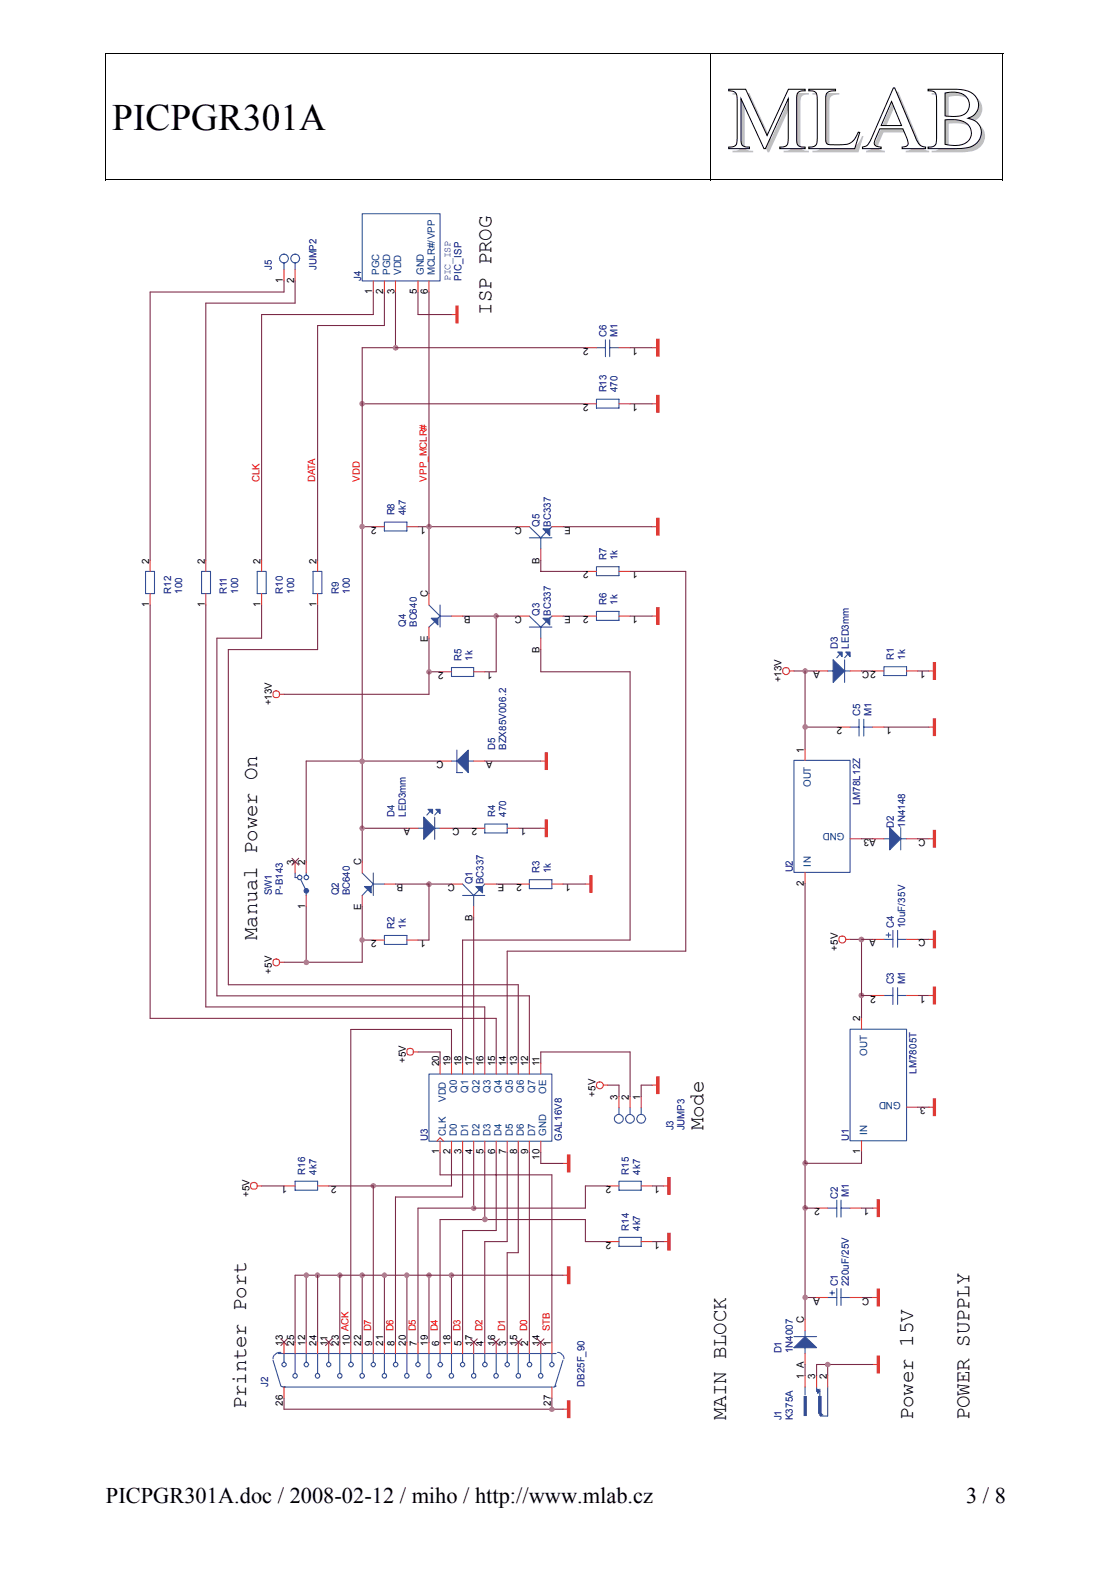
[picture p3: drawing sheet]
<svg xmlns="http://www.w3.org/2000/svg" width="210mm" height="297mm" viewBox="0 0 210 297" stroke-linecap="round" stroke-linejoin="round" font-family="sans-serif">
<defs><g id="words">
<text font-size="16.9" fill="#c0c0c0" x="138.1" y="28.8">MLAB</text>
<text font-size="7" x="21.2" y="24.6">PICPGR301A</text>
<g font-size="4.2">
<text x="20" y="283.9">PICPGR301A.doc / 2008-02-12 / miho / http://www.mlab.cz</text>
<text x="182.5" y="283.9">3 / 8</text>
</g>
<g font-size="4">
<text x="92.9" y="59.4" transform="rotate(-90 92.9 59.4)">ISP PROG</text>
<text x="48.6" y="177.6" transform="rotate(-90 48.6 177.6)">Manual Power On</text>
<text x="132.9" y="213.5" transform="rotate(-90 132.9 213.5)">Mode</text>
<text x="46.5" y="266.3" transform="rotate(-90 46.5 266.3)">Printer Port</text>
<text x="137.2" y="268.4" transform="rotate(-90 137.2 268.4)">MAIN BLOCK</text>
<text x="172.5" y="268.4" transform="rotate(-90 172.5 268.4)">Power 15V</text>
<text x="183.2" y="268.4" transform="rotate(-90 183.2 268.4)">POWER SUPPLY</text>
</g>
<g font-size="1.9" fill="#000080">
<text x="51.4" y="50.9" transform="rotate(-90 51.4 50.9)">J5</text>
<text x="59.8" y="50.9" transform="rotate(-90 59.8 50.9)">JUMP2</text>
<text x="68.2" y="53.1" transform="rotate(-90 68.2 53.1)">J4</text>
<text x="87.2" y="53.1" transform="rotate(-90 87.2 53.1)">PIC_ISP</text>
<text x="114.6" y="63.6" transform="rotate(-90 114.6 63.6)">C6</text>
<text x="116.7" y="63.6" transform="rotate(-90 116.7 63.6)">M1</text>
<text x="114.6" y="74.1" transform="rotate(-90 114.6 74.1)">R13</text>
<text x="116.7" y="74.1" transform="rotate(-90 116.7 74.1)">470</text>
<text x="74.5" y="97.4" transform="rotate(-90 74.5 97.4)">R8</text>
<text x="76.7" y="97.4" transform="rotate(-90 76.7 97.4)">4k7</text>
<text x="102" y="99.5" transform="rotate(-90 102 99.5)">Q5</text>
<text x="104.1" y="99.5" transform="rotate(-90 104.1 99.5)">BC337</text>
<text x="114.6" y="105.9" transform="rotate(-90 114.6 105.9)">R7</text>
<text x="116.7" y="105.9" transform="rotate(-90 116.7 105.9)">1k</text>
<text x="32.3" y="112.2" transform="rotate(-90 32.3 112.2)">R12</text>
<text x="34.4" y="112.2" transform="rotate(-90 34.4 112.2)">100</text>
<text x="42.9" y="112.2" transform="rotate(-90 42.9 112.2)">R11</text>
<text x="45" y="112.2" transform="rotate(-90 45 112.2)">100</text>
<text x="53.5" y="112.2" transform="rotate(-90 53.5 112.2)">R10</text>
<text x="55.6" y="112.2" transform="rotate(-90 55.6 112.2)">100</text>
<text x="64" y="112.2" transform="rotate(-90 64 112.2)">R9</text>
<text x="66.1" y="112.2" transform="rotate(-90 66.1 112.2)">100</text>
<text x="76.7" y="118.5" transform="rotate(-90 76.7 118.5)">Q4</text>
<text x="78.8" y="118.5" transform="rotate(-90 78.8 118.5)">BC640</text>
<text x="102" y="116.4" transform="rotate(-90 102 116.4)">Q3</text>
<text x="104.1" y="116.4" transform="rotate(-90 104.1 116.4)">BC337</text>
<text x="114.6" y="114.3" transform="rotate(-90 114.6 114.3)">R6</text>
<text x="116.7" y="114.3" transform="rotate(-90 116.7 114.3)">1k</text>
<text x="87.2" y="124.8" transform="rotate(-90 87.2 124.8)">R5</text>
<text x="89.3" y="124.8" transform="rotate(-90 89.3 124.8)">1k</text>
<text x="158.3" y="122.6" transform="rotate(-90 158.3 122.6)">D3</text>
<text x="160.4" y="122.6" transform="rotate(-90 160.4 122.6)">LED3mm</text>
<text x="168.9" y="124.7" transform="rotate(-90 168.9 124.7)">R1</text>
<text x="171" y="124.7" transform="rotate(-90 171 124.7)">1k</text>
<text x="162.5" y="135.2" transform="rotate(-90 162.5 135.2)">C5</text>
<text x="164.7" y="135.2" transform="rotate(-90 164.7 135.2)">M1</text>
<text x="93.5" y="141.7" transform="rotate(-90 93.5 141.7)">D5</text>
<text x="95.6" y="141.7" transform="rotate(-90 95.6 141.7)">BZX85V006.2</text>
<text x="74.5" y="154.4" transform="rotate(-90 74.5 154.4)">D4</text>
<text x="76.7" y="154.4" transform="rotate(-90 76.7 154.4)">LED3mm</text>
<text x="93.5" y="154.4" transform="rotate(-90 93.5 154.4)">R4</text>
<text x="95.6" y="154.4" transform="rotate(-90 95.6 154.4)">470</text>
<text x="162.5" y="152.1" transform="rotate(-90 162.5 152.1)">LM78L12Z</text>
<text x="168.9" y="156.4" transform="rotate(-90 168.9 156.4)">D2</text>
<text x="171" y="156.4" transform="rotate(-90 171 156.4)">1N4148</text>
<text x="89.3" y="167" transform="rotate(-90 89.3 167)">Q1</text>
<text x="91.4" y="167" transform="rotate(-90 91.4 167)">BC337</text>
<text x="102" y="165" transform="rotate(-90 102 165)">R3</text>
<text x="104.1" y="165" transform="rotate(-90 104.1 165)">1k</text>
<text x="149.8" y="164.8" transform="rotate(-90 149.8 164.8)">U2</text>
<text x="51.4" y="169.2" transform="rotate(-90 51.4 169.2)">SW1</text>
<text x="53.5" y="169.2" transform="rotate(-90 53.5 169.2)">P-B143</text>
<text x="64" y="169.2" transform="rotate(-90 64 169.2)">Q2</text>
<text x="66.1" y="169.2" transform="rotate(-90 66.1 169.2)">BC640</text>
<text x="74.5" y="175.6" transform="rotate(-90 74.5 175.6)">R2</text>
<text x="76.7" y="175.6" transform="rotate(-90 76.7 175.6)">1k</text>
<text x="168.9" y="175.4" transform="rotate(-90 168.9 175.4)">C4</text>
<text x="171" y="175.4" transform="rotate(-90 171 175.4)">10uF/35V</text>
<text x="168.9" y="185.9" transform="rotate(-90 168.9 185.9)">C3</text>
<text x="171" y="185.9" transform="rotate(-90 171 185.9)">M1</text>
<text x="173.2" y="202.9" transform="rotate(-90 173.2 202.9)">LM7805T</text>
<text x="80.9" y="215.6" transform="rotate(-90 80.9 215.6)">U3</text>
<text x="106.2" y="215.6" transform="rotate(-90 106.2 215.6)">GAL16V8</text>
<text x="127.3" y="213.5" transform="rotate(-90 127.3 213.5)">J3</text>
<text x="129.3" y="213.5" transform="rotate(-90 129.3 213.5)">JUMP3</text>
<text x="160.4" y="215.6" transform="rotate(-90 160.4 215.6)">U1</text>
<text x="57.6" y="222" transform="rotate(-90 57.6 222)">R16</text>
<text x="59.8" y="222" transform="rotate(-90 59.8 222)">4k7</text>
<text x="118.8" y="222" transform="rotate(-90 118.8 222)">R15</text>
<text x="120.9" y="222" transform="rotate(-90 120.9 222)">4k7</text>
<text x="158.3" y="226.6" transform="rotate(-90 158.3 226.6)">C2</text>
<text x="160.4" y="226.1" transform="rotate(-90 160.4 226.1)">M1</text>
<text x="118.8" y="232.5" transform="rotate(-90 118.8 232.5)">R14</text>
<text x="120.9" y="232.5" transform="rotate(-90 120.9 232.5)">4k7</text>
<text x="158.3" y="243" transform="rotate(-90 158.3 243)">C1</text>
<text x="160.4" y="243" transform="rotate(-90 160.4 243)">220uF/25V</text>
<text x="147.7" y="255.7" transform="rotate(-90 147.7 255.7)">D1</text>
<text x="149.8" y="255.7" transform="rotate(-90 149.8 255.7)">1N4007</text>
<text x="50.7" y="262.1" transform="rotate(-90 50.7 262.1)">J2</text>
<text x="110.4" y="262.1" transform="rotate(-90 110.4 262.1)">DB25F_90</text>
<text x="147.7" y="268.4" transform="rotate(-90 147.7 268.4)">J1</text>
<text x="149.8" y="268.4" transform="rotate(-90 149.8 268.4)">K375A</text>
</g>
<g font-size="1.9">
<text x="53.5" y="53.5" transform="rotate(-90 53.5 53.5)">1</text>
<text x="55.6" y="53.5" transform="rotate(-90 55.6 53.5)">2</text>
<text x="70.3" y="55.6" transform="rotate(-90 70.3 55.6)">1</text>
<text x="72.4" y="55.6" transform="rotate(-90 72.4 55.6)">2</text>
<text x="74.5" y="55.6" transform="rotate(-90 74.5 55.6)">3</text>
<text x="78.8" y="55.6" transform="rotate(-90 78.8 55.6)">5</text>
<text x="80.9" y="55.6" transform="rotate(-90 80.9 55.6)">6</text>
<text x="111.2" y="65.7" transform="rotate(-180 111.2 65.7)">2</text>
<text x="120.5" y="65.7" transform="rotate(-180 120.5 65.7)">1</text>
<text x="111.2" y="76.3" transform="rotate(-180 111.2 76.3)">2</text>
<text x="120.5" y="76.3" transform="rotate(-180 120.5 76.3)">1</text>
<text x="71.1" y="99.5" transform="rotate(-180 71.1 99.5)">2</text>
<text x="80.5" y="99.5" transform="rotate(-180 80.5 99.5)">1</text>
<text x="98.6" y="99.5" transform="rotate(-180 98.6 99.5)">C</text>
<text x="107.8" y="99.5" transform="rotate(-180 107.8 99.5)">E</text>
<text x="28.2" y="106.5" transform="rotate(-90 28.2 106.5)">2</text>
<text x="38.7" y="106.5" transform="rotate(-90 38.7 106.5)">2</text>
<text x="49.2" y="106.5" transform="rotate(-90 49.2 106.5)">2</text>
<text x="59.8" y="106.5" transform="rotate(-90 59.8 106.5)">2</text>
<text x="102" y="106.5" transform="rotate(-90 102 106.5)">B</text>
<text x="111.2" y="108" transform="rotate(-180 111.2 108)">2</text>
<text x="120.5" y="108" transform="rotate(-180 120.5 108)">1</text>
<text x="80.9" y="112.8" transform="rotate(-90 80.9 112.8)">C</text>
<text x="28.2" y="114.7" transform="rotate(-90 28.2 114.7)">1</text>
<text x="38.7" y="114.7" transform="rotate(-90 38.7 114.7)">1</text>
<text x="49.2" y="114.7" transform="rotate(-90 49.2 114.7)">1</text>
<text x="59.8" y="114.7" transform="rotate(-90 59.8 114.7)">1</text>
<text x="88.9" y="116.4" transform="rotate(-180 88.9 116.4)">B</text>
<text x="98.6" y="116.4" transform="rotate(-180 98.6 116.4)">C</text>
<text x="107.8" y="116.4" transform="rotate(-180 107.8 116.4)">E</text>
<text x="111.2" y="116.4" transform="rotate(-180 111.2 116.4)">2</text>
<text x="120.5" y="116.4" transform="rotate(-180 120.5 116.4)">1</text>
<text x="80.9" y="121.3" transform="rotate(-90 80.9 121.3)">E</text>
<text x="102" y="123.4" transform="rotate(-90 102 123.4)">B</text>
<text x="83.8" y="126.9" transform="rotate(-180 83.8 126.9)">2</text>
<text x="93.1" y="126.9" transform="rotate(-180 93.1 126.9)">1</text>
<text x="147.7" y="128.9" transform="rotate(-90 147.7 128.9)">+13V</text>
<text x="154.9" y="126.8" transform="rotate(-180 154.9 126.8)">A</text>
<text x="165.5" y="126.8" transform="rotate(-180 165.5 126.8)">2C</text>
<text x="174.9" y="126.8" transform="rotate(-180 174.9 126.8)">1</text>
<text x="51.4" y="133.3" transform="rotate(-90 51.4 133.3)">+13V</text>
<text x="159.1" y="137.4" transform="rotate(-180 159.1 137.4)">2</text>
<text x="168.5" y="137.4" transform="rotate(-180 168.5 137.4)">1</text>
<text x="83.8" y="143.8" transform="rotate(-180 83.8 143.8)">C</text>
<text x="93.1" y="143.8" transform="rotate(-180 93.1 143.8)">A</text>
<text x="151.9" y="142.2" transform="rotate(-90 151.9 142.2)">1</text>
<text x="77.5" y="156.5" transform="rotate(-180 77.5 156.5)">A</text>
<text x="86.8" y="156.5" transform="rotate(-180 86.8 156.5)">C</text>
<text x="90.2" y="156.5" transform="rotate(-180 90.2 156.5)">2</text>
<text x="99.4" y="156.5" transform="rotate(-180 99.4 156.5)">1</text>
<text x="165.5" y="158.5" transform="rotate(-180 165.5 158.5)">A3</text>
<text x="174.9" y="158.5" transform="rotate(-180 174.9 158.5)">C</text>
<text x="55.6" y="163.5" transform="rotate(-90 55.6 163.5)">3</text>
<text x="57.6" y="163.5" transform="rotate(-90 57.6 163.5)">2</text>
<text x="68.2" y="163.5" transform="rotate(-90 68.2 163.5)">C</text>
<text x="76.2" y="167" transform="rotate(-180 76.2 167)">B</text>
<text x="85.9" y="167" transform="rotate(-180 85.9 167)">C</text>
<text x="95.2" y="167" transform="rotate(-180 95.2 167)">E</text>
<text x="98.6" y="167" transform="rotate(-180 98.6 167)">2</text>
<text x="107.8" y="167" transform="rotate(-180 107.8 167)">1</text>
<text x="151.9" y="167.4" transform="rotate(-90 151.9 167.4)">2</text>
<text x="57.6" y="171.7" transform="rotate(-90 57.6 171.7)">1</text>
<text x="68.2" y="171.9" transform="rotate(-90 68.2 171.9)">E</text>
<text x="71.1" y="177.6" transform="rotate(-180 71.1 177.6)">2</text>
<text x="80.5" y="177.6" transform="rotate(-180 80.5 177.6)">1</text>
<text x="89.3" y="174.1" transform="rotate(-90 89.3 174.1)">B</text>
<text x="158.3" y="179.7" transform="rotate(-90 158.3 179.7)">+5V</text>
<text x="165.5" y="177.5" transform="rotate(-180 165.5 177.5)">A</text>
<text x="174.9" y="177.5" transform="rotate(-180 174.9 177.5)">C</text>
<text x="51.4" y="184" transform="rotate(-90 51.4 184)">+5V</text>
<text x="165.5" y="188.1" transform="rotate(-180 165.5 188.1)">2</text>
<text x="174.9" y="188.1" transform="rotate(-180 174.9 188.1)">1</text>
<text x="162.5" y="193" transform="rotate(-90 162.5 193)">2</text>
<text x="76.7" y="200.9" transform="rotate(-90 76.7 200.9)">+5V</text>
<text x="83" y="201.5" transform="rotate(-90 83 201.5)">20</text>
<text x="85.1" y="201.5" transform="rotate(-90 85.1 201.5)">19</text>
<text x="87.2" y="201.5" transform="rotate(-90 87.2 201.5)">18</text>
<text x="89.3" y="201.5" transform="rotate(-90 89.3 201.5)">17</text>
<text x="91.4" y="201.5" transform="rotate(-90 91.4 201.5)">16</text>
<text x="93.5" y="201.5" transform="rotate(-90 93.5 201.5)">15</text>
<text x="95.6" y="201.5" transform="rotate(-90 95.6 201.5)">14</text>
<text x="97.7" y="201.5" transform="rotate(-90 97.7 201.5)">13</text>
<text x="99.8" y="201.5" transform="rotate(-90 99.8 201.5)">12</text>
<text x="102" y="201.5" transform="rotate(-90 102 201.5)">11</text>
<text x="112.5" y="207.2" transform="rotate(-90 112.5 207.2)">+5V</text>
<text x="116.7" y="207.8" transform="rotate(-90 116.7 207.8)">3</text>
<text x="118.8" y="207.8" transform="rotate(-90 118.8 207.8)">2</text>
<text x="120.9" y="207.8" transform="rotate(-90 120.9 207.8)">1</text>
<text x="174.9" y="209.2" transform="rotate(-180 174.9 209.2)">3</text>
<text x="83" y="218.1" transform="rotate(-90 83 218.1)">1</text>
<text x="85.1" y="218.1" transform="rotate(-90 85.1 218.1)">2</text>
<text x="87.2" y="218.1" transform="rotate(-90 87.2 218.1)">3</text>
<text x="89.3" y="218.1" transform="rotate(-90 89.3 218.1)">4</text>
<text x="91.4" y="218.1" transform="rotate(-90 91.4 218.1)">5</text>
<text x="93.5" y="218.1" transform="rotate(-90 93.5 218.1)">6</text>
<text x="95.6" y="218.1" transform="rotate(-90 95.6 218.1)">7</text>
<text x="97.7" y="218.1" transform="rotate(-90 97.7 218.1)">8</text>
<text x="99.8" y="218.1" transform="rotate(-90 99.8 218.1)">9</text>
<text x="102" y="219.2" transform="rotate(-90 102 219.2)">10</text>
<text x="162.5" y="218.1" transform="rotate(-90 162.5 218.1)">1</text>
<text x="47.1" y="226.2" transform="rotate(-90 47.1 226.2)">+5V</text>
<text x="54.3" y="224.1" transform="rotate(-180 54.3 224.1)">1</text>
<text x="63.6" y="224.1" transform="rotate(-180 63.6 224.1)">2</text>
<text x="115.5" y="224.1" transform="rotate(-180 115.5 224.1)">2</text>
<text x="124.7" y="224.1" transform="rotate(-180 124.7 224.1)">1</text>
<text x="154.9" y="228.3" transform="rotate(-180 154.9 228.3)">2</text>
<text x="164.2" y="228.3" transform="rotate(-180 164.2 228.3)">1</text>
<text x="115.5" y="234.6" transform="rotate(-180 115.5 234.6)">2</text>
<text x="124.7" y="234.6" transform="rotate(-180 124.7 234.6)">1</text>
<text x="154.9" y="245.2" transform="rotate(-180 154.9 245.2)">A</text>
<text x="164.2" y="245.2" transform="rotate(-180 164.2 245.2)">C</text>
<text x="151.9" y="250" transform="rotate(-90 151.9 250)">C</text>
<text x="53.5" y="254.3" transform="rotate(-90 53.5 254.3)">13</text>
<text x="55.6" y="254.3" transform="rotate(-90 55.6 254.3)">25</text>
<text x="57.6" y="254.3" transform="rotate(-90 57.6 254.3)">12</text>
<text x="59.8" y="254.3" transform="rotate(-90 59.8 254.3)">24</text>
<text x="61.9" y="254.3" transform="rotate(-90 61.9 254.3)">11</text>
<text x="64" y="254.3" transform="rotate(-90 64 254.3)">23</text>
<text x="66.1" y="254.3" transform="rotate(-90 66.1 254.3)">10 ACK</text>
<text x="68.2" y="254.3" transform="rotate(-90 68.2 254.3)">22</text>
<text x="70.3" y="254.3" transform="rotate(-90 70.3 254.3)">9</text>
<text x="72.4" y="254.3" transform="rotate(-90 72.4 254.3)">21</text>
<text x="74.5" y="254.3" transform="rotate(-90 74.5 254.3)">8</text>
<text x="76.7" y="254.3" transform="rotate(-90 76.7 254.3)">20</text>
<text x="78.8" y="254.3" transform="rotate(-90 78.8 254.3)">7</text>
<text x="80.9" y="254.3" transform="rotate(-90 80.9 254.3)">19</text>
<text x="83" y="254.3" transform="rotate(-90 83 254.3)">6</text>
<text x="85.1" y="254.3" transform="rotate(-90 85.1 254.3)">18</text>
<text x="87.2" y="254.3" transform="rotate(-90 87.2 254.3)">5</text>
<text x="89.3" y="254.3" transform="rotate(-90 89.3 254.3)">17</text>
<text x="91.4" y="254.3" transform="rotate(-90 91.4 254.3)">4</text>
<text x="93.5" y="254.3" transform="rotate(-90 93.5 254.3)">16</text>
<text x="95.6" y="254.3" transform="rotate(-90 95.6 254.3)">3</text>
<text x="97.7" y="254.3" transform="rotate(-90 97.7 254.3)">15</text>
<text x="99.8" y="254.3" transform="rotate(-90 99.8 254.3)">2</text>
<text x="102" y="254.3" transform="rotate(-90 102 254.3)">14</text>
<text x="104.1" y="254.3" transform="rotate(-90 104.1 254.3)">1</text>
<text x="151.9" y="260.6" transform="rotate(-90 151.9 260.6)">1 A</text>
<text x="154" y="260.6" transform="rotate(-90 154 260.6)">3</text>
<text x="156.2" y="260.6" transform="rotate(-90 156.2 260.6)">2</text>
<text x="53.5" y="265.7" transform="rotate(-90 53.5 265.7)">26</text>
<text x="104.1" y="265.7" transform="rotate(-90 104.1 265.7)">27</text>
</g>
<g font-size="1.9" fill="#004080">
<text x="71.6" y="52" transform="rotate(-90 71.6 52)">PGC</text>
<text x="73.7" y="52" transform="rotate(-90 73.7 52)">PGD</text>
<text x="75.8" y="52" transform="rotate(-90 75.8 52)">VDD</text>
<text x="80.1" y="52" transform="rotate(-90 80.1 52)">GND</text>
<text x="82.1" y="52" transform="rotate(-90 82.1 52)">MCLR#/VPP</text>
<text x="153.2" y="148.8" transform="rotate(-90 153.2 148.8)">OUT</text>
<text x="159.6" y="157.5" transform="rotate(-180 159.6 157.5)">GND</text>
<text x="153.2" y="163.8" transform="rotate(-90 153.2 163.8)">IN</text>
<text x="163.8" y="199.5" transform="rotate(-90 163.8 199.5)">OUT</text>
<text x="84.2" y="208.2" transform="rotate(-90 84.2 208.2)">VDD</text>
<text x="86.3" y="206.5" transform="rotate(-90 86.3 206.5)">Q0</text>
<text x="88.5" y="206.5" transform="rotate(-90 88.5 206.5)">Q1</text>
<text x="90.6" y="206.5" transform="rotate(-90 90.6 206.5)">Q2</text>
<text x="92.7" y="206.5" transform="rotate(-90 92.7 206.5)">Q3</text>
<text x="94.7" y="206.5" transform="rotate(-90 94.7 206.5)">Q4</text>
<text x="96.9" y="206.5" transform="rotate(-90 96.9 206.5)">Q5</text>
<text x="99" y="206.5" transform="rotate(-90 99 206.5)">Q6</text>
<text x="101.1" y="206.5" transform="rotate(-90 101.1 206.5)">Q7</text>
<text x="103.2" y="206.7" transform="rotate(-90 103.2 206.7)">OE</text>
<text x="170.2" y="208.2" transform="rotate(-180 170.2 208.2)">GND</text>
<text x="84.2" y="214.6" transform="rotate(-90 84.2 214.6)">CLK</text>
<text x="86.3" y="214.6" transform="rotate(-90 86.3 214.6)">D0</text>
<text x="88.5" y="214.6" transform="rotate(-90 88.5 214.6)">D1</text>
<text x="90.6" y="214.6" transform="rotate(-90 90.6 214.6)">D2</text>
<text x="92.7" y="214.6" transform="rotate(-90 92.7 214.6)">D3</text>
<text x="94.7" y="214.6" transform="rotate(-90 94.7 214.6)">D4</text>
<text x="96.9" y="214.6" transform="rotate(-90 96.9 214.6)">D5</text>
<text x="99" y="214.6" transform="rotate(-90 99 214.6)">D6</text>
<text x="101.1" y="214.6" transform="rotate(-90 101.1 214.6)">D7</text>
<text x="103.2" y="214.6" transform="rotate(-90 103.2 214.6)">GND</text>
<text x="163.8" y="214.5" transform="rotate(-90 163.8 214.5)">IN</text>
</g>
<text font-size="1.9" fill="#00f" x="85.1" y="53.1" transform="rotate(-90 85.1 53.1)">PIC_ISP</text>
<g font-size="1.9" fill="#f00">
<text x="49" y="91.1" transform="rotate(-90 49 91.1)">CLK</text>
<text x="59.5" y="91.1" transform="rotate(-90 59.5 91.1)">DATA</text>
<text x="68" y="91.1" transform="rotate(-90 68 91.1)">VDD</text>
<text x="80.6" y="91.1" transform="rotate(-90 80.6 91.1)">VPP_MCLR#</text>
<text x="70.1" y="251.5" transform="rotate(-90 70.1 251.5)">D7</text>
<text x="74.3" y="251.5" transform="rotate(-90 74.3 251.5)">D6</text>
<text x="78.5" y="251.5" transform="rotate(-90 78.5 251.5)">D5</text>
<text x="82.7" y="251.5" transform="rotate(-90 82.7 251.5)">D4</text>
<text x="87" y="251.5" transform="rotate(-90 87 251.5)">D3</text>
<text x="91.2" y="251.5" transform="rotate(-90 91.2 251.5)">D2</text>
<text x="95.4" y="251.5" transform="rotate(-90 95.4 251.5)">D1</text>
<text x="99.6" y="251.5" transform="rotate(-90 99.6 251.5)">D0</text>
<text x="103.9" y="251.5" transform="rotate(-90 103.9 251.5)">STB</text>
</g>
</g></defs>
<g fill="#fff" stroke="#000" stroke-width=".19">
<path d="M137.7 16.9h3.2l4 8.7 4-8.7h3.2v.3a1.17 1.17 0 0 0-1.6 1.2v8.2a1.16 1.16 0 0 0 1.6 1.2v.3h-4.8v-.3a1.2 1.2 0 0 0 1.6-1.4v-7.8l-4.3 9.5h-.3l-4.3-9.5v8a1.02 1.02 0 0 0 1.2 1.2h.4v.3h-3.9v-.3a1.2 1.2 0 0 0 1.6-1.4v-7.6a1.32 1.32 0 0 0-1.6-1.6z" fill-rule="evenodd"/>
<path d="M152.8 16.9h5.1v.3a1.42 1.42 0 0 0-1.9 .9v8.3a.77 .77 0 0 0 .8 .9h2a2.77 2.77 0 0 0 3.1-1.8l.3-.5h.2l-.9 3.1h-8.7v-.3a1.23 1.23 0 0 0 1.6-1.5v-7.7a1.2 1.2 0 0 0-1.6-1.4z" fill-rule="evenodd"/>
<path d="M168.8 16.6h.2l4 9.3a2.25 2.25 0 0 0 1.9 1.9v.3h-4.5v-.3a.85 .85 0 0 0 1.2-.9l-1-2.6h-4.4l-.9 2.1a.82 .82 0 0 0-.1 .9 .82 .82 0 0 0 .9 .4l.4 .1v.3h-3.6v-.3a2.38 2.38 0 0 0 1.9-2zM168.4 19.2l-1.9 4.5h3.8z" fill-rule="evenodd"/>
<path d="M175.3 16.9h5.5a4 4 0 0 1 3.9 2 2.59 2.59 0 0 1-1.8 3.5 2.77 2.77 0 0 1 2.5 2.7 2.77 2.77 0 0 1-2.5 2.8l-1.4 .2h-6.2v-.3a1.19 1.19 0 0 0 1.6-1.3l.1-7.6a1.27 1.27 0 0 0-1.3-1.7h-.4zM178.5 17.6v4.3a5.6 5.6 0 0 0 3.9-.5 2.31 2.31 0 0 0 .5-2.5 2.31 2.31 0 0 0-2.2-1.4l-1.1-.1zM178.5 22.7v4.6a4.6 4.6 0 0 0 4.4-.7 2.39 2.39 0 0 0 .4-2.5 2.39 2.39 0 0 0-2.2-1.4z" fill-rule="evenodd"/>
</g>
<path d="M19.9 10h.2v.2h-.2zM189.4 10h.2v.2h-.2zM189.4 33.9h.2v.2h-.2z" fill="#000"/>
<path d="M19.9 10.1h169.7M20 10.2v23.9M134.3 10.2v23.9M189.5 10.2v23.9M19.9 34h114.3M134.4 34h55" fill="none" stroke="#000" stroke-width=".19"/>
<path d="M85.3 156.5h4.2M57.8 171.3v10.5M53.7 264.2v2.1" fill="none" stroke="#7a2846" stroke-width=".2"/>
<path d="M123.2 116.4h1.1" fill="none" stroke="#dd3832" stroke-width=".2"/>
<path d="M124 114.7h.6v3.4h-.6z" fill="#dd3832"/>
<path d="M106.4 219.8h1" fill="none" stroke="#dd3832" stroke-width=".2"/>
<path d="M107.1 218.1h.7v3.4h-.7z" fill="#dd3832"/>
<path d="M38.9 57.3v48.6" fill="none" stroke="#7a2846" stroke-width=".2"/>
<path d="M102.2 143.8h1" fill="none" stroke="#dd3832" stroke-width=".2"/>
<path d="M102.9 142.1h.6v3.4h-.6z" fill="#dd3832"/>
<path d="M28.4 55.2h25.3M60 241h4.2" fill="none" stroke="#7a2846" stroke-width=".2"/>
<path d="M38.1 108h1.7v4.2h-1.7zM55.8 223.2h4.2v1.7h-4.2z" fill="none" stroke="#324d96" stroke-width=".2"/>
<path d="M38.9 105.9v2.1M38.9 112.2v2.1M53.7 224.1h2.1M60 224.1h2.1" fill="none" stroke="#dd3832" stroke-width=".2"/>
<path d="M63.9 240.7l.2-.1a.44 .44 0 0 1 .4 .2 .44 .44 0 0 1 0 .5l-.4 .1-.3-.3z" fill-rule="evenodd" fill="#b769a0"/>
<path d="M63.9 240.7l.2-.1a.44 .44 0 0 1 .4 .2 .44 .44 0 0 1 0 .5l-.4 .1-.3-.3z" fill="none" stroke="#b769a0" stroke-width=".2"/>
<path d="M95.8 236.7h2.1M64.2 241h4.2" fill="none" stroke="#7a2846" stroke-width=".2"/>
<path d="M27.5 108h1.7v4.2h-1.7z" fill="none" stroke="#324d96" stroke-width=".2"/>
<path d="M28.4 105.9v2.1M28.4 112.2v2.1" fill="none" stroke="#dd3832" stroke-width=".2"/>
<path d="M89.9 167.5h1.3v1.2z" fill="#324d96"/>
<g fill="none" stroke="#324d96" stroke-width=".2">
<path d="M53.7 49.7v1.2M55.8 49.7v1.2M72.6 98.7h4.3v1.6h-4.3zM87.4 167l2.1 2.2 1.1-1.1M87.4 169.2h4.2M89.5 169.2v2.1M89.9 167.5h1.3v1.2zM91.6 167l-.4 .5"/>
<circle cx="53.7" cy="48.8" r=".81"/>
<circle cx="55.8" cy="48.9" r=".83"/>
</g>
<path d="M53.7 50.9v2.2M55.8 50.9v2.2M70.5 99.5h2.1M76.9 99.5h2.1M85.3 167h2.1M89.5 171.3v2.1M91.6 167h2.1" fill="none" stroke="#dd3832" stroke-width=".2"/>
<path d="M72.6 55.2v6.3M81 99.5h16.9M87.4 116.4h6.3M43.1 122.7v63.4M81 120.6v6.3M119 126.9v50.7M110.6 224.1v4.2M68.4 241v12.7M104.3 266.3h2.1" fill="none" stroke="#7a2846" stroke-width=".2"/>
<path d="M68.1 240.7a.42 .42 0 0 1 .5-.1 .42 .42 0 0 1 .2 .6l-.2 .2h-.4l-.2-.4z" fill-rule="evenodd" fill="#b769a0"/>
<path d="M68.1 240.7a.42 .42 0 0 1 .5-.1 .42 .42 0 0 1 .2 .6l-.2 .2h-.4l-.2-.4z" fill="none" stroke="#b769a0" stroke-width=".2"/>
<path d="M102.2 126.9h16.8M81 167h4.3" fill="none" stroke="#7a2846" stroke-width=".2"/>
<circle cx="81.1" cy="167.1" r=".43" fill="#b769a0"/>
<circle cx="81.1" cy="167.1" r=".43" fill="none" stroke="#b769a0" stroke-width=".2"/>
<path d="M106.4 116.4h4.2M70.5 224.1h14.8" fill="none" stroke="#7a2846" stroke-width=".2"/>
<path d="M70.1 223.9a.52 .52 0 0 1 .8 0v.4a.4 .4 0 0 1-.4 .2 .4 .4 0 0 1-.4-.3z" fill-rule="evenodd" fill="#b769a0"/>
<path d="M70.1 223.9a.52 .52 0 0 1 .8 0v.4a.4 .4 0 0 1-.4 .2 .4 .4 0 0 1-.4-.3z" fill="none" stroke="#b769a0" stroke-width=".2"/>
<path d="M28.4 55.2v50.7M102.2 198.8h16.8" fill="none" stroke="#7a2846" stroke-width=".2"/>
<path d="M81 114.3l2.1 2.1h2.2M82.1 117.5l-1.1 1M83.1 114.3v4.2" fill="none" stroke="#324d96" stroke-width=".2"/>
<path d="M81.5 116.8h1.2v1.3z" fill="#324d96"/>
<path d="M83.1 116.4l-.4 .4v1.3l-1.2-1.3h1.2" fill="none" stroke="#324d96" stroke-width=".2"/>
<path d="M85.3 59.4h1M81 112.2v2.1M81 118.5v2.1M85.3 116.4h2.1" fill="none" stroke="#dd3832" stroke-width=".2"/>
<path d="M119 76.3h4.2M79 198.8h4.1" fill="none" stroke="#7a2846" stroke-width=".2"/>
<path d="M86 57.7h.7v3.4h-.7z" fill="#dd3832"/>
<path d="M79 99.5h2M85.3 217.7v6.4M93.7 217.7v14.8M83.1 222h21.2" fill="none" stroke="#7a2846" stroke-width=".2"/>
<path d="M112.7 107.1h4.2v1.7h-4.2z" fill="none" stroke="#324d96" stroke-width=".2"/>
<path d="M110.6 108h2.1M116.9 108h2.1M51.6 130.8a.72 .72 0 0 1 1.2 .1l-.1 .7-.2 .2h-.6l-.3-.3zM52.8 131.2h.9M125.4 234.6h1" fill="none" stroke="#dd3832" stroke-width=".2"/>
<path d="M126 232.9h.7v3.4h-.7z" fill="#dd3832"/>
<path d="M38.9 57.3h16.9M68.4 156.5v6.4M93.7 167h4.2M95.8 179.7h33.8M43.1 186.1h54.8M91.6 234.6v19.1M85.3 241v12.7" fill="none" stroke="#7a2846" stroke-width=".2"/>
<path d="M102.6 116.8h1.3v1.3z" fill="#324d96"/>
<path d="M100 116.4l2.2 2.1 1-1M100 118.5h4.3M102.2 118.5v2.1M102.6 116.8h1.3v1.3zM104.3 116.4l-.4 .4" fill="none" stroke="#324d96" stroke-width=".2"/>
<path d="M97.9 116.4h2.1M104.3 116.4h2.1M102.2 120.6v2.1" fill="none" stroke="#dd3832" stroke-width=".2"/>
<path d="M68.4 76.3h42.2" fill="none" stroke="#7a2846" stroke-width=".2"/>
<circle cx="68.4" cy="76.3" r=".41" fill="#b769a0"/>
<circle cx="68.4" cy="76.3" r=".41" fill="none" stroke="#b769a0" stroke-width=".2"/>
<path d="M83.1 217.7v4.3" fill="none" stroke="#7a2846" stroke-width=".2"/>
<path d="M123.2 65.7h1.1" fill="none" stroke="#dd3832" stroke-width=".2"/>
<path d="M124 64h.6v3.4h-.6z" fill="#dd3832"/>
<path d="M93.7 192.4v8.5M116.9 205v2.2" fill="none" stroke="#7a2846" stroke-width=".2"/>
<path d="M68.4 165l2.1 2h2.1M69.4 168.1l-1 1.1M70.5 165v4.2" fill="none" stroke="#324d96" stroke-width=".2"/>
<path d="M68.9 167.5h1.2v1.2z" fill="#324d96"/>
<path d="M112.7 75.4h4.2v1.7h-4.2zM70.5 167l-.4 .5v1.2l-1.2-1.2h1.2" fill="none" stroke="#324d96" stroke-width=".2"/>
<path d="M110.6 76.3h2.1M116.9 76.3h2.1M68.4 162.9v2.1M68.4 169.2v2.1M72.6 167h2.1" fill="none" stroke="#dd3832" stroke-width=".2"/>
<path d="M68.4 76.3v23.2M81 241v12.7" fill="none" stroke="#7a2846" stroke-width=".2"/>
<path d="M80.6 240.8l.3-.2a.43 .43 0 0 1 .5 .2 .43 .43 0 0 1-.2 .6h-.3l-.2-.2z" fill-rule="evenodd" fill="#b769a0"/>
<path d="M80.6 240.8l.3-.2a.43 .43 0 0 1 .5 .2 .43 .43 0 0 1-.2 .6h-.3l-.2-.2z" fill="none" stroke="#b769a0" stroke-width=".2"/>
<path d="M68.4 99.5h2.1M81 99.5v12.7M41 188.2h59M66.3 194.5v59.2M89.5 217.7v10.6M55.8 241h2M76.9 241v12.7" fill="none" stroke="#7a2846" stroke-width=".2"/>
<path d="M80.7 99.3l.1-.1a.4 .4 0 0 1 .7 .1l-.1 .4a.42 .42 0 0 1-.8 0z" fill-rule="evenodd" fill="#b769a0"/>
<path d="M80.7 99.3l.1-.1a.4 .4 0 0 1 .7 .1l-.1 .4a.42 .42 0 0 1-.8 0z" fill="none" stroke="#b769a0" stroke-width=".2"/>
<path d="M81 202.9h23.3v12.7h-23.3z" fill="none" stroke="#324d96" stroke-width=".2"/>
<g fill="none" stroke="#dd3832" stroke-width=".2">
<path d="M82.5 215.6l.6-.6 .7 .6M83.1 200.9v2M83.1 215.6v2.1M85.3 200.9v2M85.3 215.6v2.1M87.4 200.9v2M87.4 215.6v2.1M89.5 200.9v2M89.5 215.6v2.1M91.6 200.9v2M91.6 215.6v2.1M93.7 200.9v2"/>
<path d="M93.7 215.6v2.1M95.8 200.9v2M95.8 215.6v2.1M97.9 200.9v2M97.9 215.6v2.1M100 200.9v2M100 215.6v2.1M102.2 200.9v2M102.2 215.6v2.1"/>
</g>
<path d="M57.8 143.8v19.1M97.9 186.1v14.8" fill="none" stroke="#7a2846" stroke-width=".2"/>
<path d="M102.6 99.9h1.3v1.3z" fill="#324d96"/>
<g fill="none" stroke="#324d96" stroke-width=".2">
<path d="M100 99.5l2.2 2.1 1-1.1M102.6 99.9h1.3v1.3zM104.3 99.5l-.4 .4M100 101.6h4.3M102.2 101.6v2.1M116.9 209.3v1.3M119 209.3v1.3M121.1 209.3v1.3"/>
<circle cx="116.9" cy="211.4" r=".83"/>
<circle cx="119" cy="211.4" r=".82"/>
<circle cx="121.1" cy="211.4" r=".83"/>
</g>
<path d="M97.9 99.5h2.1M104.3 99.5h2.1M102.2 103.7v2.2M116.9 207.2v2.1M119 207.2v2.1M121.1 207.2v2.1" fill="none" stroke="#dd3832" stroke-width=".2"/>
<path d="M68.4 143.8h14.7M49.4 224.1h4.3M79 228.3h10.5" fill="none" stroke="#7a2846" stroke-width=".2"/>
<circle cx="89.5" cy="228.3" r=".43" fill="#b769a0"/>
<circle cx="89.5" cy="228.3" r=".43" fill="none" stroke="#b769a0" stroke-width=".2"/>
<path d="M74.7 55.2v10.5M91.6 190.3v10.6M81 241h4.3" fill="none" stroke="#7a2846" stroke-width=".2"/>
<path d="M77 198.2h.1a.78 .78 0 0 1 1 .2v.6a.69 .69 0 0 1-1.2 0zM78.1 198.8h.9" fill="none" stroke="#dd3832" stroke-width=".2"/>
<path d="M85 240.7a.42 .42 0 0 1 .5-.1 .42 .42 0 0 1 .1 .6l-.2 .2h-.3l-.3-.4z" fill-rule="evenodd" fill="#b769a0"/>
<path d="M85 240.7a.42 .42 0 0 1 .5-.1 .42 .42 0 0 1 .1 .6l-.2 .2h-.3l-.3-.4z" fill="none" stroke="#b769a0" stroke-width=".2"/>
<path d="M68.4 99.5v44.3M79 177.6h2M91.6 217.7v12.7M114.8 205h2.1" fill="none" stroke="#7a2846" stroke-width=".2"/>
<g fill="none" stroke="#dd3832" stroke-width=".2">
<path d="M83.1 126.9h2.2M89.5 126.9h2.1M51.7 181.4a.72 .72 0 0 1 1.1 .1v.6a.64 .64 0 0 1-.6 .4 .64 .64 0 0 1-.6-.4zM52.8 181.8h.9M114 205h.8"/>
<circle cx="113.3" cy="205.1" r=".65"/>
</g>
<path d="M85.3 126.1h4.2v1.7h-4.2z" fill="none" stroke="#324d96" stroke-width=".2"/>
<circle cx="68.4" cy="99.5" r=".42" fill="#b769a0"/>
<circle cx="68.4" cy="99.5" r=".42" fill="none" stroke="#b769a0" stroke-width=".2"/>
<path d="M57.8 241h2.2" fill="none" stroke="#7a2846" stroke-width=".2"/>
<path d="M59.7 240.7a.42 .42 0 0 1 .6 0 .42 .42 0 0 1-.2 .7l-.4-.2-.2-.2z" fill-rule="evenodd" fill="#b769a0"/>
<path d="M59.7 240.7a.42 .42 0 0 1 .6 0 .42 .42 0 0 1-.2 .7l-.4-.2-.2-.2z" fill="none" stroke="#b769a0" stroke-width=".2"/>
<path d="M49.4 59.4v46.5M41 120.6v67.6M57.8 143.8h10.6M100 217.7v36" fill="none" stroke="#7a2846" stroke-width=".2"/>
<path d="M110.6 167h1" fill="none" stroke="#dd3832" stroke-width=".2"/>
<path d="M111.3 165.4h.7v3.3h-.7z" fill="#dd3832"/>
<path d="M68.4 40.4h14.7v12.7h-14.7z" fill="none" stroke="#324d96" stroke-width=".2"/>
<path d="M70.5 53.1v2.1M72.6 53.1v2.1M74.7 53.1v2.1M79 53.1v2.1M81 53.1v2.1M106.4 241h1" fill="none" stroke="#dd3832" stroke-width=".2"/>
<path d="M107.1 239.3h.7v3.4h-.7z" fill="#dd3832"/>
<path d="M116.9 223.2h4.2v1.7h-4.2z" fill="none" stroke="#324d96" stroke-width=".2"/>
<path d="M123.2 99.5h1.1M114.8 224.1h2.1M121.1 224.1h2.1" fill="none" stroke="#dd3832" stroke-width=".2"/>
<path d="M38.9 190.3h52.7M123.2 234.6h2.2" fill="none" stroke="#7a2846" stroke-width=".2"/>
<path d="M124 97.8h.6v3.4h-.6z" fill="#dd3832"/>
<path d="M119 116.4h4.2M85.3 194.5v6.4M70.5 224.1v29.6M87.4 232.5h6.3" fill="none" stroke="#7a2846" stroke-width=".2"/>
<path d="M112.7 65.7h1.7M114.4 64.2v3.2M115.2 65.7h1.7M115.2 64.2v3.2" fill="none" stroke="#324d96" stroke-width=".2"/>
<path d="M110.6 65.7h2.1M116.9 65.7h2.1M123.2 205h1.1" fill="none" stroke="#dd3832" stroke-width=".2"/>
<path d="M124 203.4h.6v3.3h-.6z" fill="#dd3832"/>
<path d="M81 126.9h2.1M87.4 232.5v21.2" fill="none" stroke="#7a2846" stroke-width=".2"/>
<path d="M116.9 233.8h4.2v1.7h-4.2z" fill="none" stroke="#324d96" stroke-width=".2"/>
<path d="M114.8 234.6h2.1M121.1 234.6h2.1" fill="none" stroke="#dd3832" stroke-width=".2"/>
<circle cx="81.1" cy="127" r=".42" fill="#b769a0"/>
<circle cx="81.1" cy="127" r=".42" fill="none" stroke="#b769a0" stroke-width=".2"/>
<path d="M93.7 116.4v10.5M41 120.6h8.4M97.9 156.5h4.3M110.6 224.1h4.2" fill="none" stroke="#7a2846" stroke-width=".2"/>
<path d="M93.5 116a.45 .45 0 0 1 .6 .3 .45 .45 0 0 1-.2 .5h-.4l-.1-.1a.48 .48 0 0 1 .1-.7z" fill-rule="evenodd" fill="#b769a0"/>
<path d="M93.5 116a.45 .45 0 0 1 .6 .3 .45 .45 0 0 1-.2 .5h-.4l-.1-.1a.48 .48 0 0 1 .1-.7z" fill="none" stroke="#b769a0" stroke-width=".2"/>
<g fill="none" stroke="#7a2846" stroke-width=".2">
<path d="M68.4 65.7v10.6M38.9 114.3v76M119 108h10.6M53.7 131.2h27.3M95.8 217.7v16.9M97.9 217.7v19M121.1 205v2.2M62.1 224.1h8.4M83.1 230.4h8.5M55.8 241v12.7M57.8 241v12.7M68.4 241h4.2"/>
<path d="M76.9 241h4.1"/>
</g>
<path d="M100 166.2h4.3v1.7h-4.3z" fill="none" stroke="#324d96" stroke-width=".2"/>
<path d="M97.9 167h2.1M104.3 167h2.1" fill="none" stroke="#dd3832" stroke-width=".2"/>
<path d="M57.6 240.7a.42 .42 0 0 1 .6 .1 .42 .42 0 0 1-.1 .6h-.4a.4 .4 0 0 1-.1-.7z" fill-rule="evenodd" fill="#b769a0"/>
<path d="M57.6 240.7a.42 .42 0 0 1 .6 .1 .42 .42 0 0 1-.1 .6h-.4a.4 .4 0 0 1-.1-.7z" fill="none" stroke="#b769a0" stroke-width=".2"/>
<path d="M49.4 59.4h21.1M102.2 219.8h4.2M89.5 228.3h21.1M104.3 264.2v2.1" fill="none" stroke="#7a2846" stroke-width=".2"/>
<path d="M85.3 143.8h1M86.3 141.7v4.3h1.1" fill="none" stroke="#324d96" stroke-width=".2"/>
<path d="M86.3 143.8l2.2-2.1v4.3z" fill="#324d96"/>
<path d="M112.7 115.5h4.2v1.7h-4.2zM82.1 154.4v4.2M82.1 156.5h1M86.3 143.8l2.2-2.1v4.3zM88.5 143.8h1" fill="none" stroke="#324d96" stroke-width=".2"/>
<path d="M110.6 116.4h2.1M116.9 116.4h2.1M83.1 143.8h2.2M89.5 143.8h2.1" fill="none" stroke="#dd3832" stroke-width=".2"/>
<path d="M55.8 53.1v4.2M106.4 167h4.2M110.6 234.6h4.2" fill="none" stroke="#7a2846" stroke-width=".2"/>
<path d="M80.1 154.4l2 2.1-2 2.1z" fill="#324d96"/>
<path d="M79 156.5h1.1M80.1 154.4l2 2.1-2 2.1zM81.3 153.3l-.7 .7M82.7 153.3l-.6 .7" fill="none" stroke="#324d96" stroke-width=".2"/>
<path d="M80.9 152.9h.8v.8z" fill-rule="evenodd" fill="#324d96"/>
<path d="M80.9 152.9h.8v.8z" fill="none" stroke="#324d96" stroke-width=".2"/>
<path d="M82.3 152.9h.8v.8z" fill-rule="evenodd" fill="#324d96"/>
<path d="M48.6 108h1.7v4.2h-1.7zM82.3 152.9h.8v.8z" fill="none" stroke="#324d96" stroke-width=".2"/>
<path d="M49.4 105.9v2.1M49.4 112.2v2.1M76.9 156.5h2.1M83.1 156.5h2.2" fill="none" stroke="#dd3832" stroke-width=".2"/>
<path d="M68.4 65.7h6.3" fill="none" stroke="#7a2846" stroke-width=".2"/>
<circle cx="74.8" cy="65.7" r=".44" fill="#b769a0"/>
<circle cx="74.8" cy="65.7" r=".44" fill="none" stroke="#b769a0" stroke-width=".2"/>
<path d="M79 59.4h6.3M102.2 122.7v4.2M28.4 192.4h65.3" fill="none" stroke="#7a2846" stroke-width=".2"/>
<path d="M123.2 76.3h1.1" fill="none" stroke="#dd3832" stroke-width=".2"/>
<path d="M124 74.6h.6v3.4h-.6z" fill="#dd3832"/>
<path d="M68.4 171.3v6.3M53.7 181.8h14.7M91.6 234.6h4.2" fill="none" stroke="#7a2846" stroke-width=".2"/>
<circle cx="57.8" cy="181.8" r=".42" fill="#b769a0"/>
<circle cx="57.8" cy="181.8" r=".42" fill="none" stroke="#b769a0" stroke-width=".2"/>
<g fill="none" stroke="#7a2846" stroke-width=".2">
<path d="M70.5 55.2v4.2M81 55.2v44.3M60 61.5v44.4M106.4 99.5h16.8M28.4 114.3v78.1M49.4 114.3v6.3M81 126.9v4.3M68.4 177.6h2.1M119 177.6h-31.6v23.3M121.1 205h2.1M83.1 230.4v23.3M87.4 226.2h-12.7v27.5"/>
<path d="M104.3 222v31.7M123.2 224.1h2.2M60 241v12.7M85.3 241h21.1M53.7 266.3h50.6"/>
</g>
<path d="M59.1 108h1.7v4.2h-1.7z" fill="none" stroke="#324d96" stroke-width=".2"/>
<path d="M60 105.9v2.1M60 112.2v2.1" fill="none" stroke="#dd3832" stroke-width=".2"/>
<circle cx="104.3" cy="266.3" r=".44" fill="#b769a0"/>
<circle cx="104.3" cy="266.3" r=".44" fill="none" stroke="#b769a0" stroke-width=".2"/>
<path d="M72.6 241h4.3" fill="none" stroke="#7a2846" stroke-width=".2"/>
<path d="M76.5 240.7a.42 .42 0 0 1 .7 0 .42 .42 0 0 1-.2 .7l-.5-.2-.1-.2z" fill-rule="evenodd" fill="#b769a0"/>
<path d="M76.5 240.7a.42 .42 0 0 1 .7 0 .42 .42 0 0 1-.2 .7l-.5-.2-.1-.2z" fill="none" stroke="#b769a0" stroke-width=".2"/>
<path d="M56.8 166.2l1 2.1M57.8 165v.4a.44 .44 0 0 1 .5 .5 .44 .44 0 0 1-.6 .3 .44 .44 0 0 1-.1-.7l.2-.1M57.8 168.7v.5" fill="none" stroke="#324d96" stroke-width=".2"/>
<path d="M57.6 168a.42 .42 0 0 1 .6 .1 .42 .42 0 0 1-.1 .6h-.5a.38 .38 0 0 1 0-.7z" fill-rule="evenodd" fill="#324d96"/>
<g fill="none" stroke="#324d96" stroke-width=".2">
<path d="M55.8 165v.8h.4M57.6 168a.42 .42 0 0 1 .6 .1 .42 .42 0 0 1-.1 .6h-.5a.38 .38 0 0 1 0-.7zM51.6 257l1.5 4.9 .8 .2M52.6 255.8h52.5M53.1 255.5a1.4 1.4 0 0 0-1.5 1.3M53.7 255.8v1.6M55.8 255.8v3.7l-.4 .3v.3l.4 .3 .4-.3v-.3l-.4-.3M57.8 255.8v1.6M60 255.8v3.7M62.1 255.8v1.6M64.2 255.8v3.7M65.9 257.6a.44 .44 0 0 1 .7 0 .44 .44 0 0 1-.1 .7h-.4l-.2-.3z"/>
<path d="M66.3 255.8v1.6M68.4 255.8v3.7M70.5 255.8v1.6M72.4 259.6a.41 .41 0 0 1 .6 .2v.3a.43 .43 0 0 1-.4 .3 .43 .43 0 0 1-.4-.3v-.3zM72.6 255.8v3.7M74.6 257.4h.3l.3 .4-.3 .5h-.3a.46 .46 0 0 1-.3-.5 .46 .46 0 0 1 .3-.4zM74.7 255.8v1.6M76.9 255.8v3.7a.43 .43 0 0 0-.5 .6 .43 .43 0 0 0 .7 .2 .43 .43 0 0 0 0-.7l-.2-.1M79 255.8v1.6M81 255.8v3.7l-.4 .3 .1 .4a.42 .42 0 0 0 .4 .2 .42 .42 0 0 0 .4-.3v-.3l-.2-.2-.3-.1M82.9 257.6a.43 .43 0 0 1 .6 0 .43 .43 0 0 1-.1 .7l-.4-.1a.34 .34 0 0 1-.1-.6zM83.1 255.8v1.6"/>
<path d="M85.3 255.8v3.7M87 257.7l.3-.3h.2l.3 .3v.3l-.3 .3h-.2l-.3-.3zM87.4 255.8v1.6M89.5 255.8v3.7M91.6 255.8v1.6M93.7 255.8v3.7M95.8 255.8v1.6M97.7 259.6h.5l.1 .2v.4a.42 .42 0 0 1-.7 0 .42 .42 0 0 1 .1-.6zM97.9 255.8v3.7M100 255.8v1.6M102.2 255.8v3.7M104.3 255.8v1.6"/>
<path d="M105.3 255.5a1.42 1.42 0 0 1 1.3 1.3M106.4 257l-1.5 4.9M53.7 262.1h50.6M105.1 261.9l-.6 .2"/>
<circle cx="56.6" cy="165.8" r=".43"/>
<circle cx="53.7" cy="257.8" r=".41"/>
<circle cx="57.9" cy="257.9" r=".43"/>
<circle cx="60" cy="260" r=".43"/>
<circle cx="62.1" cy="257.8" r=".41"/>
<circle cx="64.2" cy="260" r=".44"/>
<circle cx="68.4" cy="260" r=".43"/>
<circle cx="70.5" cy="257.8" r=".41"/>
<circle cx="79" cy="257.8" r=".41"/>
<circle cx="85.3" cy="260" r=".43"/>
<circle cx="89.5" cy="260" r=".44"/>
<circle cx="91.6" cy="257.9" r=".43"/>
<circle cx="93.7" cy="260" r=".44"/>
<circle cx="95.8" cy="257.8" r=".4"/>
<circle cx="100.1" cy="257.9" r=".43"/>
<circle cx="102.2" cy="260" r=".43"/>
<circle cx="104.3" cy="257.8" r=".41"/>
</g>
<g fill="none" stroke="#dd3832" stroke-width=".2">
<path d="M55.8 162.9v2.1M57.8 162.9v2.1M57.8 169.2v2.1M53.7 253.7v2.1M55.8 253.7v2.1M57.8 253.7v2.1M60 253.7v2.1M62.1 253.7v2.1M64.2 253.7v2.1M66.3 253.7v2.1M68.4 253.7v2.1M70.5 253.7v2.1"/>
<path d="M72.6 253.7v2.1M74.7 253.7v2.1M76.9 253.7v2.1M79 253.7v2.1M81 253.7v2.1M83.1 253.7v2.1M85.3 253.7v2.1M87.4 253.7v2.1M89.5 253.7v2.1M91.6 253.7v2.1M93.7 253.7v2.1M95.8 253.7v2.1"/>
<path d="M97.9 253.7v2.1M100 253.7v2.1M102.2 253.7v2.1M104.3 253.7v2.1M53.7 262.1v2.1M104.3 262.1v2.1M106.4 266.3h1"/>
</g>
<g fill="none" stroke="#844629" stroke-width=".2">
<path d="M55.2 162.2l1.2 1.3M56.4 162.2l-1.2 1.3M53.1 253l1.2 1.3M54.3 253l-1.2 1.3M61.5 253l1.2 1.3M62.7 253l-1.2 1.3M88.9 253l1.3 1.3M90.2 253l-1.3 1.3M93.1 253l1.2 1.3M94.3 253l-1.2 1.3M97.3 253l1.3 1.3M98.6 253l-1.3 1.3"/>
<path d="M101.5 253l1.3 1.3M102.8 253l-1.3 1.3"/>
</g>
<path d="M60 114.3v8.4M93.7 116.4h4.2M129.6 108v71.7M91.6 143.8h10.6M89.5 173.4v27.5M87.4 217.7v8.5M102.2 217.7v2.1" fill="none" stroke="#7a2846" stroke-width=".2"/>
<path d="M107.1 264.6h.7v3.4h-.7z" fill="#dd3832"/>
<path d="M66.3 194.5h19M72.6 241v12.7" fill="none" stroke="#7a2846" stroke-width=".2"/>
<circle cx="72.6" cy="241" r=".42" fill="#b769a0"/>
<circle cx="72.6" cy="241" r=".42" fill="none" stroke="#b769a0" stroke-width=".2"/>
<path d="M60 61.5h12.6M91.6 126.9h2.1M68.4 156.5h8.5" fill="none" stroke="#7a2846" stroke-width=".2"/>
<path d="M91.6 155.7h4.2v1.7h-4.2z" fill="none" stroke="#324d96" stroke-width=".2"/>
<path d="M89.5 156.5h2.1M95.8 156.5h2.1" fill="none" stroke="#dd3832" stroke-width=".2"/>
<path d="M68.1 156.2a.42 .42 0 0 1 .5 0 .42 .42 0 0 1 .2 .5l-.2 .2h-.4l-.2-.4z" fill-rule="evenodd" fill="#b769a0"/>
<path d="M68.1 156.2a.42 .42 0 0 1 .5 0 .42 .42 0 0 1 .2 .5l-.2 .2h-.4l-.2-.4z" fill="none" stroke="#b769a0" stroke-width=".2"/>
<path d="M53.7 53.1v2.1M95.8 179.7v21.2M100 188.2v12.7M91.6 230.4h19v4.2M64.2 241v12.7" fill="none" stroke="#7a2846" stroke-width=".2"/>
<circle cx="91.6" cy="230.4" r=".43" fill="#b769a0"/>
<circle cx="91.6" cy="230.4" r=".43" fill="none" stroke="#b769a0" stroke-width=".2"/>
<path d="M72.6 176.8h4.3v1.7h-4.3z" fill="none" stroke="#324d96" stroke-width=".2"/>
<path d="M102.2 156.5h1M70.5 177.6h2.1M76.9 177.6h2.1" fill="none" stroke="#dd3832" stroke-width=".2"/>
<path d="M119 65.7h4.2M102.2 105.9v2.1h8.4M102.2 198.8v2.1M119 198.8v8.4" fill="none" stroke="#7a2846" stroke-width=".2"/>
<path d="M102.9 154.8h.6v3.4h-.6z" fill="#dd3832"/>
<path d="M79 55.2v4.2M43.1 122.7h16.9M74.7 167h6.3v10.6M83.1 198.8v2.1" fill="none" stroke="#7a2846" stroke-width=".2"/>
<path d="M47.5 223.6a.69 .69 0 0 1 1 .1 .69 .69 0 0 1-.2 1h-.6a.77 .77 0 0 1-.2-1.1zM48.6 224.1h.8M125.4 224.1h1" fill="none" stroke="#dd3832" stroke-width=".2"/>
<path d="M126 222.4h.7v3.4h-.7z" fill="#dd3832"/>
<path d="M74.7 65.7h35.9M68.4 177.6v4.2M79 228.3v25.4M95.8 236.7v17" fill="none" stroke="#7a2846" stroke-width=".2"/>
<circle cx="68.4" cy="177.6" r=".41" fill="#b769a0"/>
<circle cx="68.4" cy="177.6" r=".41" fill="none" stroke="#b769a0" stroke-width=".2"/>
<path d="M68.4 143.8v12.7" fill="none" stroke="#7a2846" stroke-width=".2"/>
<circle cx="68.4" cy="143.8" r=".43" fill="#b769a0"/>
<circle cx="68.4" cy="143.8" r=".43" fill="none" stroke="#b769a0" stroke-width=".2"/>
<path d="M159.6 124.7v4.2M159.6 126.8h1" fill="none" stroke="#324d96" stroke-width=".2"/>
<path d="M157.4 124.7l2.2 2.1-2.2 2.1z" fill="#324d96"/>
<path d="M156.4 126.8h1M157.4 124.7l2.2 2.1-2.2 2.1zM158.7 123.6l-.6 .7M160.2 123.6l-.6 .7" fill="none" stroke="#324d96" stroke-width=".2"/>
<path d="M158.3 123.2h.8v.9z" fill-rule="evenodd" fill="#324d96"/>
<path d="M158.3 123.2h.8v.9z" fill="none" stroke="#324d96" stroke-width=".2"/>
<path d="M159.8 123.2h.8v.9z" fill-rule="evenodd" fill="#324d96"/>
<path d="M159.8 123.2h.8v.9zM160.6 194.5h10.7v21.1h-10.7z" fill="none" stroke="#324d96" stroke-width=".2"/>
<g fill="none" stroke="#dd3832" stroke-width=".2">
<path d="M154.3 126.8h2.1M160.6 126.8h2.2M159.8 177.5h.8M162.8 192.3v2.2M162.8 215.6v2.1M171.3 209.2h2.1"/>
<circle cx="159.1" cy="177.6" r=".68"/>
</g>
<path d="M150 126.8h2.1M152.1 137.4v4.2M152.1 228.3v16.9" fill="none" stroke="#7a2846" stroke-width=".2"/>
<circle cx="152.1" cy="228.2" r=".43" fill="#b769a0"/>
<circle cx="152.1" cy="228.2" r=".43" fill="none" stroke="#b769a0" stroke-width=".2"/>
<path d="M156.4 228.3h1.7M158.1 226.8v3.2M158.9 228.3h1.7M158.9 226.8v3.2" fill="none" stroke="#324d96" stroke-width=".2"/>
<path d="M154.3 228.3h2.1M160.6 228.3h2.2" fill="none" stroke="#dd3832" stroke-width=".2"/>
<path d="M162.8 188.1v4.2M152.1 245.2h2.2M162.8 245.2h2.1" fill="none" stroke="#7a2846" stroke-width=".2"/>
<circle cx="162.7" cy="188.1" r=".43" fill="#b769a0"/>
<circle cx="162.7" cy="188.1" r=".43" fill="none" stroke="#b769a0" stroke-width=".2"/>
<path d="M152.1 126.8h2.2" fill="none" stroke="#7a2846" stroke-width=".2"/>
<circle cx="152.1" cy="126.8" r=".43" fill="#b769a0"/>
<circle cx="152.1" cy="126.8" r=".43" fill="none" stroke="#b769a0" stroke-width=".2"/>
<path d="M167 137.4h8.5M173.4 177.5h2.1" fill="none" stroke="#7a2846" stroke-width=".2"/>
<path d="M164.9 257.8h1" fill="none" stroke="#dd3832" stroke-width=".2"/>
<path d="M165.6 256.1h.6v3.4h-.6z" fill="#dd3832"/>
<path d="M152.1 219.8v8.5" fill="none" stroke="#7a2846" stroke-width=".2"/>
<circle cx="152.1" cy="219.8" r=".42" fill="#b769a0"/>
<circle cx="152.1" cy="219.8" r=".42" fill="none" stroke="#b769a0" stroke-width=".2"/>
<path d="M175.5 177.5h1.1" fill="none" stroke="#dd3832" stroke-width=".2"/>
<path d="M176.2 175.8h.6v3.4h-.6z" fill="#dd3832"/>
<path d="M170.2 156.4v4.2M170.2 158.5h1.1" fill="none" stroke="#324d96" stroke-width=".2"/>
<path d="M168.1 156.4l2.1 2.1-2.1 2.1z" fill="#324d96"/>
<path d="M167 158.5h1.1M168.1 156.4l2.1 2.1-2.1 2.1zM167 177.5h1.7M167.4 176.7h.9M167.9 176.3v.8M168.7 175.8v3.2M169.6 177.5h1.7M169.6 175.8v3.2" fill="none" stroke="#324d96" stroke-width=".2"/>
<path d="M175.5 126.8h1.1M164.9 158.5h2.1M171.3 158.5h2.1M164.9 177.5h2.1M171.3 177.5h2.1" fill="none" stroke="#dd3832" stroke-width=".2"/>
<path d="M160.6 177.5h2.2" fill="none" stroke="#7a2846" stroke-width=".2"/>
<path d="M176.2 125.1h.6v3.4h-.6z" fill="#dd3832"/>
<path d="M173.4 158.5h2.1M162.8 188.1h2.1M173.4 209.2h2.1M156.4 257.8v2.1" fill="none" stroke="#7a2846" stroke-width=".2"/>
<path d="M167 126h4.3v1.7h-4.3z" fill="none" stroke="#324d96" stroke-width=".2"/>
<path d="M148 126.3a.66 .66 0 0 1 1.1 .4 .66 .66 0 0 1-.9 .7l-.3-.3zM149.2 126.8h.8M164.9 126.8h2.1M171.3 126.8h2.1" fill="none" stroke="#dd3832" stroke-width=".2"/>
<path d="M151.8 263.8h.6v3.8h-.6z" fill="#324d96"/>
<path d="M152.1 262.1v1.5M154.3 262.1v.8M156.4 262.1v5.5" fill="none" stroke="#324d96" stroke-width=".2"/>
<path d="M154.6 263.8h.6v3.4h-.6z" fill="#324d96"/>
<path d="M154.5 262.5l.4 .4-.4 .4z" fill="#324d96"/>
<path d="M154.5 262.5l.4 .4-.4 .4z" fill="none" stroke="#324d96" stroke-width=".2"/>
<path d="M155.1 266.9l.5 .5-.5 .4-.4-.4z" fill="#324d96"/>
<path d="M154.3 262.9h.4M154.9 262.5v1.3M155.3 267.6h1.1" fill="none" stroke="#324d96" stroke-width=".2"/>
<path d="M175.5 137.4h1.1M152.1 259.9v2.2M154.3 259.9v2.2M156.4 259.9v2.2" fill="none" stroke="#dd3832" stroke-width=".2"/>
<path d="M176.2 135.7h.6v3.4h-.6z" fill="#dd3832"/>
<path d="M162.8 177.5v10.6" fill="none" stroke="#7a2846" stroke-width=".2"/>
<circle cx="162.7" cy="177.5" r=".43" fill="#b769a0"/>
<circle cx="162.7" cy="177.5" r=".43" fill="none" stroke="#b769a0" stroke-width=".2"/>
<path d="M164.9 228.3h1" fill="none" stroke="#dd3832" stroke-width=".2"/>
<path d="M165.6 226.6h.6v3.4h-.6z" fill="#dd3832"/>
<path d="M164.9 245.2h1" fill="none" stroke="#dd3832" stroke-width=".2"/>
<path d="M165.6 243.5h.6v3.4h-.6z" fill="#dd3832"/>
<path d="M173.4 188.1h2.1M152.1 245.2v4.2" fill="none" stroke="#7a2846" stroke-width=".2"/>
<circle cx="152.1" cy="245.1" r=".42" fill="#b769a0"/>
<circle cx="152.1" cy="245.1" r=".42" fill="none" stroke="#b769a0" stroke-width=".2"/>
<path d="M162.8 126.8h2.1M152.1 219.8h10.7M162.8 228.3h2.1M156.4 257.8h8.5" fill="none" stroke="#7a2846" stroke-width=".2"/>
<path d="M156.4 245.2h1.7M156.8 244.3h.9M157.2 243.9v.8M158.1 243.5v3.2M158.9 245.2h1.7M158.9 243.5v3.2" fill="none" stroke="#324d96" stroke-width=".2"/>
<path d="M175.5 209.2h1.1M154.3 245.2h2.1M160.6 245.2h2.2" fill="none" stroke="#dd3832" stroke-width=".2"/>
<path d="M176.2 207.5h.6v3.4h-.6z" fill="#dd3832"/>
<path d="M175.5 188.1h1.1" fill="none" stroke="#dd3832" stroke-width=".2"/>
<path d="M176.2 186.4h.6v3.4h-.6z" fill="#dd3832"/>
<path d="M160.6 137.4h1.7M162.3 135.9v3.2M163.2 137.4h1.7M163.2 135.9v3.2" fill="none" stroke="#324d96" stroke-width=".2"/>
<path d="M158.5 137.4h2.1M164.9 137.4h2.1" fill="none" stroke="#dd3832" stroke-width=".2"/>
<path d="M154.3 257.8h2.1" fill="none" stroke="#7a2846" stroke-width=".2"/>
<path d="M156.1 257.5h.5l.2 .2v.3l-.3 .2h-.4l-.1-.2z" fill-rule="evenodd" fill="#b769a0"/>
<path d="M156.1 257.5h.5l.2 .2v.3l-.3 .2h-.4l-.1-.2z" fill="none" stroke="#b769a0" stroke-width=".2"/>
<path d="M150 143.7h10.6v21.1h-10.6zM167 188.1h1.7M168.7 186.6v3.2M169.6 188.1h1.7M169.6 186.6v3.2" fill="none" stroke="#324d96" stroke-width=".2"/>
<path d="M152.1 141.6v2.1M160.6 158.5h2.2M175.5 158.5h1.1M152.1 164.8v2.1M164.9 188.1h2.1M171.3 188.1h2.1" fill="none" stroke="#dd3832" stroke-width=".2"/>
<path d="M152.1 126.8v10.6M173.4 126.8h2.1M152.1 166.9v52.9" fill="none" stroke="#7a2846" stroke-width=".2"/>
<path d="M176.2 156.8h.6v3.4h-.6z" fill="#dd3832"/>
<path d="M162.8 177.5h2.1M162.8 217.7v2.1M152.1 228.3h2.2M154.3 257.8v2.1" fill="none" stroke="#7a2846" stroke-width=".2"/>
<path d="M150 252.6h4.3M152.1 251.5v1.1" fill="none" stroke="#324d96" stroke-width=".2"/>
<path d="M150 254.7l2.1-2.1 2.2 2.1z" fill="#324d96"/>
<path d="M152.1 252.6l2.2 2.1h-4.3zM152.1 254.7v1" fill="none" stroke="#324d96" stroke-width=".2"/>
<path d="M152.1 249.4v2.1M152.1 255.7v2.1" fill="none" stroke="#dd3832" stroke-width=".2"/>
<path d="M152.1 137.4h6.4M162.8 158.5h2.1M152.1 257.8v2.1" fill="none" stroke="#7a2846" stroke-width=".2"/>
<circle cx="152.1" cy="137.4" r=".42" fill="#b769a0"/>
<circle cx="152.1" cy="137.3" r=".42" fill="none" stroke="#b769a0" stroke-width=".2"/>
<use href="#words"/>
</svg>
